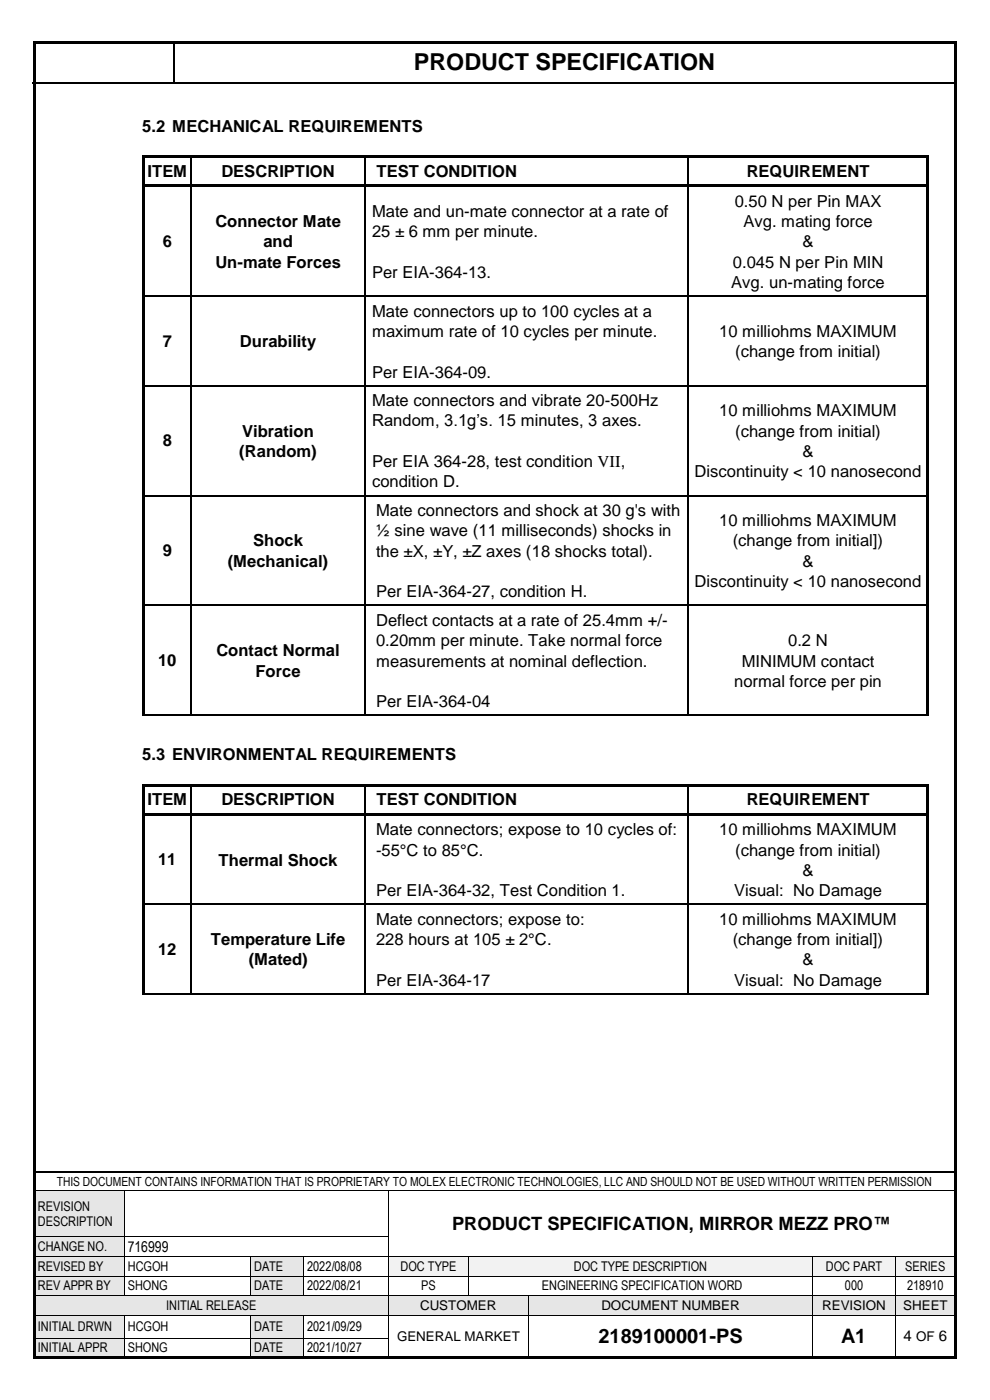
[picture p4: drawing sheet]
<svg xmlns="http://www.w3.org/2000/svg" width="210mm" height="297mm" viewBox="0 0 210 297" stroke-linecap="round" stroke-linejoin="round" font-family="sans-serif">
<defs><g id="words">
<text font-size="5" x="87.8" y="14.9">PRODUCT SPECIFICATION</text>
<g font-size="4.2">
<text x="126.9" y="284.9">2189100001-PS</text>
<text x="178.5" y="284.9">A1</text>
</g>
<text font-size="3.9" x="95.9" y="260.9">PRODUCT SPECIFICATION, MIRROR MEZZ PRO™</text>
<g font-size="3.5">
<text x="30.2" y="28">5.2 MECHANICAL REQUIREMENTS</text>
<text x="31.3" y="37.6">ITEM</text>
<text x="47" y="37.6">DESCRIPTION</text>
<text x="79.9" y="37.6">TEST CONDITION</text>
<text x="158.4" y="37.6">REQUIREMENT</text>
<text x="78.9" y="46">Mate and un-mate connector at a rate of</text>
<text x="155.9" y="43.9">0.50 N per Pin MAX</text>
<text x="34.6" y="52.4">6</text>
<text x="45.7" y="48.2">Connector Mate</text>
<text x="55.9" y="52.5">and</text>
<text x="78.9" y="50.3">25 ± 6 mm per minute.</text>
<text x="157.7" y="48.2">Avg. mating force</text>
<text x="170.3" y="52.5">&amp;</text>
<text x="45.7" y="56.8">Un-mate Forces</text>
<text x="78.9" y="58.9">Per EIA-364-13.</text>
<text x="155.5" y="56.8">0.045 N per Pin MIN</text>
<text x="155.1" y="61.1">Avg. un-mating force</text>
<text x="78.9" y="67.2">Mate connectors up to 100 cycles at a</text>
<text x="78.9" y="71.5">maximum rate of 10 cycles per minute.</text>
<text x="152.6" y="71.5">10 milliohms MAXIMUM</text>
<text x="34.6" y="73.5">7</text>
<text x="50.9" y="73.6">Durability</text>
<text x="155.9" y="75.8">(change from initial)</text>
<text x="78.9" y="80.1">Per EIA-364-09.</text>
<text x="78.9" y="86.2">Mate connectors and vibrate 20-500Hz</text>
<text x="152.6" y="88.3">10 milliohms MAXIMUM</text>
<text x="34.6" y="94.7">8</text>
<text x="51.4" y="92.6">Vibration</text>
<text x="78.9" y="90.5">Random, 3.1g’s. 15 minutes, 3 axes.</text>
<text x="155.9" y="92.6">(change from initial)</text>
<text x="50.8" y="97">(Random)</text>
<text x="78.9" y="99.1">Per EIA 364-28, test condition VII,</text>
<text x="147.3" y="101.2">Discontinuity &lt; 10 nanosecond</text>
<text x="170.3" y="97">&amp;</text>
<text x="78.9" y="103.4">condition D.</text>
<text x="79.8" y="109.5">Mate connectors and shock at 30 g's with</text>
<text x="79.8" y="113.8">½ sine wave (11 milliseconds) shocks in</text>
<text x="152.6" y="111.7">10 milliohms MAXIMUM</text>
<text x="34.6" y="118">9</text>
<text x="53.7" y="115.9">Shock</text>
<text x="79.8" y="118.1">the ±X, ±Y, ±Z axes (18 shocks total).</text>
<text x="155.4" y="115.9">(change from initial])</text>
<text x="48.3" y="120.2">(Mechanical)</text>
<text x="147.3" y="124.6">Discontinuity &lt; 10 nanosecond</text>
<text x="170.3" y="120.2">&amp;</text>
<text x="79.8" y="126.7">Per EIA-364-27, condition H.</text>
<text x="79.8" y="132.8">Deflect contacts at a rate of 25.4mm +/-</text>
<text x="79.8" y="137.1">0.20mm per minute. Take normal force</text>
<text x="167.2" y="137.1">0.2 N</text>
<text x="33.5" y="141.3">10</text>
<text x="45.9" y="139.3">Contact Normal</text>
<text x="54.2" y="143.5">Force</text>
<text x="79.8" y="141.4">measurements at nominal deflection.</text>
<text x="157.3" y="141.4">MINIMUM contact</text>
<text x="155.7" y="145.7">normal force per pin</text>
<text x="79.8" y="150">Per EIA-364-04</text>
<text x="30.2" y="161.3">5.3 ENVIRONMENTAL REQUIREMENTS</text>
<text x="31.3" y="170.9">ITEM</text>
<text x="47" y="170.9">DESCRIPTION</text>
<text x="79.9" y="170.9">TEST CONDITION</text>
<text x="158.4" y="170.9">REQUIREMENT</text>
<text x="79.8" y="177.2">Mate connectors; expose to 10 cycles of:</text>
<text x="152.6" y="177.2">10 milliohms MAXIMUM</text>
<text x="33.5" y="183.6">11</text>
<text x="46.4" y="183.6">Thermal Shock</text>
<text x="79.8" y="181.5">-55°C to 85°C.</text>
<text x="155.9" y="181.5">(change from initial)</text>
<text x="170.3" y="185.8">&amp;</text>
<text x="79.8" y="190.1">Per EIA-364-32, Test Condition 1.</text>
<text x="155.7" y="190.1">Visual: No Damage</text>
<text x="79.8" y="196.2">Mate connectors; expose to:</text>
<text x="152.6" y="196.2">10 milliohms MAXIMUM</text>
<text x="33.5" y="202.5">12</text>
<text x="44.7" y="200.5">Temperature Life</text>
<text x="79.8" y="200.5">228 hours at 105 ± 2°C.</text>
<text x="155.4" y="200.5">(change from initial])</text>
<text x="52.8" y="204.8">(Mated)</text>
<text x="79.8" y="209.1">Per EIA-364-17</text>
<text x="155.7" y="209.1">Visual: No Damage</text>
<text x="170.3" y="204.8">&amp;</text>
</g>
<g font-size="3.2">
<text x="27.1" y="265.6">716999</text>
<text x="191.7" y="284.5">4 OF 6</text>
</g>
<g font-size="2.8">
<text x="8" y="256.9">REVISION</text>
<text x="8" y="260.1">DESCRIPTION</text>
<text x="8" y="265.5">CHANGE NO.</text>
<text x="8" y="269.6">REVISED BY</text>
<text x="27.1" y="269.6">HCGOH</text>
<text x="53.9" y="269.6">DATE</text>
<text x="65.2" y="269.6">2022/08/08</text>
<text x="85" y="269.6">DOC TYPE</text>
<text x="121.7" y="269.6">DOC TYPE DESCRIPTION</text>
<text x="175.2" y="269.6">DOC PART</text>
<text x="192" y="269.6">SERIES</text>
<text x="8" y="273.8">REV APPR BY</text>
<text x="27.1" y="273.8">SHONG</text>
<text x="53.9" y="273.8">DATE</text>
<text x="65.2" y="273.8">2022/08/21</text>
<text x="89.3" y="273.8">PS</text>
<text x="114.9" y="273.8">ENGINEERING SPECIFICATION WORD</text>
<text x="179.2" y="273.8">000</text>
<text x="192.4" y="273.8">218910</text>
<text x="35.2" y="277.9">INITIAL RELEASE</text>
<text x="89.1" y="277.9">CUSTOMER</text>
<text x="127.6" y="277.9">DOCUMENT NUMBER</text>
<text x="174.4" y="277.9">REVISION</text>
<text x="191.6" y="277.9">SHEET</text>
<text x="8" y="282.4">INITIAL DRWN</text>
<text x="8" y="286.8">INITIAL APPR</text>
<text x="27.1" y="282.4">HCGOH</text>
<text x="27.1" y="286.8">SHONG</text>
<text x="53.9" y="282.4">DATE</text>
<text x="53.9" y="286.8">DATE</text>
<text x="65.2" y="282.4">2021/09/29</text>
<text x="65.2" y="286.8">2021/10/27</text>
<text x="84.2" y="284.4">GENERAL MARKET</text>
</g>
<text font-size="2.7" x="12" y="251.6">THIS DOCUMENT CONTAINS INFORMATION THAT IS PROPRIETARY TO MOLEX ELECTRONIC TECHNOLOGIES, LLC AND SHOULD NOT BE USED WITHOUT WRITTEN PERMISSION</text>
</g></defs>
<g fill="#000">
<path d="M36.7 8.9h.3v.2h-.3z" fill-rule="evenodd"/>
<path d="M36.7 17.4h.3v.3h-.3z" fill-rule="evenodd"/>
</g>
<path d="M6.9 17.6h29.8M36.9 9.1v8.3M37 17.6h165.8M7.3 248.6h195.3" fill="none" stroke="#000" stroke-width=".34"/>
<g fill="#e6e6e6">
<path d="M7.3 252.8h19v9.5h-19z" fill-rule="evenodd"/>
<path d="M8 254.3h17.6v3.2h-17.6z" fill-rule="evenodd"/>
<path d="M8 257.5h17.6v3.3h-17.6z" fill-rule="evenodd"/>
</g>
<path d="M7.3 252.6h19M26.4 252.7v9.6M26.5 252.6h55.8M82.4 252.7v9.6M82.5 252.6h120.1" fill="none" stroke="#000" stroke-width=".21"/>
<g fill="#000">
<path d="M26.3 252.6h.2v.1h-.2z" fill-rule="evenodd"/>
<path d="M82.3 252.6h.2v.1h-.2z" fill-rule="evenodd"/>
</g>
<g fill="#e6e6e6">
<path d="M7.3 262.5h19v4h-19z" fill-rule="evenodd"/>
<path d="M8 262.9h17.6v3.2h-17.6z" fill-rule="evenodd"/>
</g>
<path d="M7.3 262.4h19M26.4 262.5v4M26.5 262.4h55.8M82.4 262.5v4" fill="none" stroke="#000" stroke-width=".21"/>
<g fill="#000">
<path d="M26.3 262.3h.2v.2h-.2z" fill-rule="evenodd"/>
<path d="M82.3 262.3h.2v.2h-.2z" fill-rule="evenodd"/>
</g>
<g fill="#e6e6e6">
<path d="M7.3 266.6h19v4h-19z" fill-rule="evenodd"/>
<path d="M8 267h17.6v3.2h-17.6z" fill-rule="evenodd"/>
</g>
<g fill="#fff">
<path d="M26.4 266.6h26.7v4h-26.7z" fill-rule="evenodd"/>
<path d="M27.1 267h25.3v3.2h-25.3z" fill-rule="evenodd"/>
</g>
<g fill="#e6e6e6">
<path d="M53.2 266.6h11.1v4h-11.1z" fill-rule="evenodd"/>
<path d="M53.9 267h9.7v3.2h-9.7z" fill-rule="evenodd"/>
</g>
<g fill="#f2f2f2">
<path d="M82.5 266.6h16.8v4h-16.8z" fill-rule="evenodd"/>
<path d="M83.2 267h15.4v3.2h-15.4z" fill-rule="evenodd"/>
<path d="M99.5 266.6h72.8v4h-72.8z" fill-rule="evenodd"/>
<path d="M100.1 267h71.5v3.2h-71.5z" fill-rule="evenodd"/>
<path d="M172.5 266.6h17.4v4h-17.4z" fill-rule="evenodd"/>
<path d="M173.1 267h16.1v3.2h-16.1z" fill-rule="evenodd"/>
<path d="M190.1 266.6h12.5v4h-12.5z" fill-rule="evenodd"/>
<path d="M190.7 267h11.1v3.2h-11.1z" fill-rule="evenodd"/>
</g>
<g fill="none" stroke="#000" stroke-width=".21">
<path d="M7.3 266.6h19M26.4 266.6v4M26.5 266.6h26.6M53.2 266.6v4M53.3 266.6h11.1M64.4 266.6v4M64.5 266.6h17.8M82.4 266.6v4M82.5 266.6h16.8M99.4 266.6v4M99.5 266.6h72.8M172.4 266.6v4"/>
<path d="M172.5 266.6h17.4M190 266.6v4M190.1 266.6h12.5"/>
</g>
<g fill="#000">
<path d="M26.3 266.5h.2v.1h-.2z" fill-rule="evenodd"/>
<path d="M53.1 266.5h.2v.1h-.2z" fill-rule="evenodd"/>
<path d="M64.4 266.5h.1v.1h-.1z" fill-rule="evenodd"/>
<path d="M82.3 266.5h.2v.1h-.2z" fill-rule="evenodd"/>
<path d="M99.3 266.5h.2v.1h-.2z" fill-rule="evenodd"/>
<path d="M172.3 266.5h.2v.1h-.2z" fill-rule="evenodd"/>
<path d="M189.9 266.5h.2v.1h-.2z" fill-rule="evenodd"/>
</g>
<g fill="#e6e6e6">
<path d="M7.3 270.8h19v4h-19z" fill-rule="evenodd"/>
<path d="M8 271.2h17.6v3.2h-17.6z" fill-rule="evenodd"/>
</g>
<g fill="#fff">
<path d="M26.4 270.8h26.7v4h-26.7z" fill-rule="evenodd"/>
<path d="M27.1 271.2h25.3v3.2h-25.3z" fill-rule="evenodd"/>
</g>
<g fill="#e6e6e6">
<path d="M53.2 270.8h11.1v4h-11.1z" fill-rule="evenodd"/>
<path d="M53.9 271.2h9.7v3.2h-9.7z" fill-rule="evenodd"/>
</g>
<g fill="#fff">
<path d="M64.5 270.8h17.8v4h-17.8z" fill-rule="evenodd"/>
<path d="M65.2 271.2h16.4v3.2h-16.4z" fill-rule="evenodd"/>
</g>
<g fill="none" stroke="#000" stroke-width=".21">
<path d="M7.3 270.7h19M26.4 270.8v4M26.5 270.7h26.6M53.2 270.8v4M53.3 270.7h11.1M64.4 270.8v4M64.5 270.7h17.8M82.4 270.8v4M82.5 270.7h16.8M99.4 270.8v4M99.5 270.7h72.8M172.4 270.8v4"/>
<path d="M172.5 270.7h17.4M190 270.8v4M190.1 270.7h12.5"/>
</g>
<g fill="#000">
<path d="M26.3 270.6h.2v.2h-.2z" fill-rule="evenodd"/>
<path d="M53.1 270.6h.2v.2h-.2z" fill-rule="evenodd"/>
<path d="M64.4 270.6h.1v.2h-.1z" fill-rule="evenodd"/>
<path d="M82.3 270.6h.2v.2h-.2z" fill-rule="evenodd"/>
<path d="M99.3 270.6h.2v.2h-.2z" fill-rule="evenodd"/>
<path d="M172.3 270.6h.2v.2h-.2z" fill-rule="evenodd"/>
<path d="M189.9 270.6h.2v.2h-.2z" fill-rule="evenodd"/>
</g>
<g fill="#e6e6e6">
<path d="M7.3 274.9h75v4h-75z" fill-rule="evenodd"/>
<path d="M8 275.3h73.6v3.2h-73.6z" fill-rule="evenodd"/>
<path d="M82.5 274.9h29.5v4h-29.5z" fill-rule="evenodd"/>
<path d="M83.2 275.3h28.1v3.2h-28.1z" fill-rule="evenodd"/>
<path d="M112.2 274.9h60.1v4h-60.1z" fill-rule="evenodd"/>
<path d="M112.8 275.3h58.8v3.2h-58.8z" fill-rule="evenodd"/>
<path d="M172.5 274.9h17.4v4h-17.4z" fill-rule="evenodd"/>
<path d="M173.1 275.3h16.1v3.2h-16.1z" fill-rule="evenodd"/>
<path d="M190.1 274.9h12.5v4h-12.5z" fill-rule="evenodd"/>
<path d="M190.7 275.3h11.1v3.2h-11.1z" fill-rule="evenodd"/>
</g>
<g fill="none" stroke="#000" stroke-width=".21">
<path d="M7.3 274.9h19M26.5 274.9h26.6M53.3 274.9h11.1M64.5 274.9h17.8M82.4 274.9v4M82.5 274.9h16.8M99.5 274.9h12.5M112.1 274.9v4M112.2 274.9h60.1M172.4 274.9v4M172.5 274.9h17.4M190 274.9v4"/>
<path d="M190.1 274.9h12.5"/>
</g>
<g fill="#000">
<path d="M26.3 274.8h.2v.1h-.2z" fill-rule="evenodd"/>
<path d="M53.1 274.8h.2v.1h-.2z" fill-rule="evenodd"/>
<path d="M64.4 274.8h.1v.1h-.1z" fill-rule="evenodd"/>
<path d="M82.3 274.8h.2v.1h-.2z" fill-rule="evenodd"/>
<path d="M99.3 274.8h.2v.1h-.2z" fill-rule="evenodd"/>
<path d="M112 274.8h.2v.1h-.2z" fill-rule="evenodd"/>
<path d="M172.3 274.8h.2v.1h-.2z" fill-rule="evenodd"/>
<path d="M189.9 274.8h.2v.1h-.2z" fill-rule="evenodd"/>
</g>
<g fill="#e6e6e6">
<path d="M7.3 279.1h19v4.7h-19z" fill-rule="evenodd"/>
<path d="M8 279.8h17.6v3.2h-17.6z" fill-rule="evenodd"/>
<path d="M53.2 279.1h11.1v4.7h-11.1z" fill-rule="evenodd"/>
<path d="M53.9 279.8h9.7v3.2h-9.7z" fill-rule="evenodd"/>
</g>
<g fill="#fff">
<path d="M112.2 279.1h60.1v8.6h-60.1z" fill-rule="evenodd"/>
<path d="M112.8 281h58.8v4.8h-58.8z" fill-rule="evenodd"/>
<path d="M172.5 279.1h17.4v8.6h-17.4z" fill-rule="evenodd"/>
<path d="M173.1 281h16.1v4.8h-16.1z" fill-rule="evenodd"/>
<path d="M190.1 279.1h12.5v8.6h-12.5z" fill-rule="evenodd"/>
<path d="M190.7 281.6h11.1v3.6h-11.1z" fill-rule="evenodd"/>
</g>
<g fill="none" stroke="#000" stroke-width=".21">
<path d="M7.3 279h19M26.4 279.1v4.7M26.5 279h26.6M53.2 279.1v4.7M53.3 279h11.1M64.4 279.1v4.7M64.5 279h17.8M82.4 279.1v4.7M82.5 279h29.5M112.1 279.1v4.7M112.2 279h60.1M172.4 279.1v4.7"/>
<path d="M172.5 279h17.4M190 279.1v4.7M190.1 279h12.5"/>
</g>
<g fill="#000">
<path d="M26.3 278.9h.2v.2h-.2z" fill-rule="evenodd"/>
<path d="M53.1 278.9h.2v.2h-.2z" fill-rule="evenodd"/>
<path d="M64.4 278.9h.1v.2h-.1z" fill-rule="evenodd"/>
<path d="M82.3 278.9h.2v.2h-.2z" fill-rule="evenodd"/>
<path d="M112 278.9h.2v.2h-.2z" fill-rule="evenodd"/>
<path d="M172.3 278.9h.2v.2h-.2z" fill-rule="evenodd"/>
<path d="M189.9 278.9h.2v.2h-.2z" fill-rule="evenodd"/>
</g>
<g fill="#e6e6e6">
<path d="M7.3 284h19v3.7h-19z" fill-rule="evenodd"/>
<path d="M8 284.2h17.6v3.2h-17.6z" fill-rule="evenodd"/>
<path d="M53.2 284h11.1v3.7h-11.1z" fill-rule="evenodd"/>
<path d="M53.9 284.2h9.7v3.2h-9.7z" fill-rule="evenodd"/>
</g>
<path d="M7.3 283.9h19M26.4 284v3.7M26.5 283.9h26.6M53.2 284v3.7M53.3 283.9h11.1M64.4 284v3.7M64.5 283.9h17.8M82.4 284v3.7M112.1 284v3.7M172.4 284v3.7M190 284v3.7" fill="none" stroke="#000" stroke-width=".21"/>
<g fill="#000">
<path d="M7 8.8h.5v.5h-.5z" fill-rule="evenodd"/>
<path d="M7 8.8h.5v.5h-.5z" fill-rule="evenodd"/>
<path d="M7.5 8.8h195v.5h-195z" fill-rule="evenodd"/>
<path d="M202.5 8.8h.5v.5h-.5z" fill-rule="evenodd"/>
<path d="M202.5 8.8h.5v.5h-.5z" fill-rule="evenodd"/>
<path d="M30.2 33h.5v1.3h-.5z" fill-rule="evenodd"/>
<path d="M30.2 33h.5v.5h-.5z" fill-rule="evenodd"/>
<path d="M30.2 34.3h.5v4.8h-.5z" fill-rule="evenodd"/>
<path d="M30.7 33h9.8v.5h-9.8z" fill-rule="evenodd"/>
<path d="M30.7 39.1h9.8v.5h-9.8z" fill-rule="evenodd"/>
<path d="M40.5 33.5h.2v.8h-.2z" fill-rule="evenodd"/>
<path d="M40.5 33h.5v.5h-.5z" fill-rule="evenodd"/>
<path d="M40.5 39.1h.5v.5h-.5z" fill-rule="evenodd"/>
<path d="M41 33h36.3v.5h-36.3z" fill-rule="evenodd"/>
<path d="M41 39.1h36.3v.5h-36.3z" fill-rule="evenodd"/>
<path d="M77.3 33.5h.3v.8h-.3z" fill-rule="evenodd"/>
<path d="M77.3 33h.5v.5h-.5z" fill-rule="evenodd"/>
<path d="M77.3 39.1h.5v.5h-.5z" fill-rule="evenodd"/>
<path d="M77.8 33h68.1v.5h-68.1z" fill-rule="evenodd"/>
<path d="M77.8 39.1h68.1v.5h-68.1z" fill-rule="evenodd"/>
<path d="M145.9 33.5h.3v.8h-.3z" fill-rule="evenodd"/>
<path d="M145.9 33h.5v.5h-.5z" fill-rule="evenodd"/>
<path d="M145.9 39.1h.5v.5h-.5z" fill-rule="evenodd"/>
<path d="M146.4 33h50.2v.5h-50.2z" fill-rule="evenodd"/>
<path d="M146.4 39.1h50.2v.5h-50.2z" fill-rule="evenodd"/>
<path d="M196.6 33h.5v1.3h-.5z" fill-rule="evenodd"/>
<path d="M196.6 33h.5v.5h-.5z" fill-rule="evenodd"/>
<path d="M196.6 34.3h.5v4.8h-.5z" fill-rule="evenodd"/>
<path d="M30.2 39.1h.5v1.3h-.5z" fill-rule="evenodd"/>
<path d="M40.5 39.6h.2v.8h-.2z" fill-rule="evenodd"/>
<path d="M77.3 39.6h.3v.8h-.3z" fill-rule="evenodd"/>
<path d="M145.9 39.6h.3v.8h-.3z" fill-rule="evenodd"/>
<path d="M196.6 39.1h.5v1.3h-.5z" fill-rule="evenodd"/>
<path d="M30.2 40.4h.5v22.3h-.5z" fill-rule="evenodd"/>
<path d="M30.2 62.7h.5v1h-.5z" fill-rule="evenodd"/>
<path d="M40.5 62.7h.2v1h-.2z" fill-rule="evenodd"/>
<path d="M77.3 62.7h.3v1h-.3z" fill-rule="evenodd"/>
<path d="M145.9 62.7h.3v1h-.3z" fill-rule="evenodd"/>
<path d="M196.6 40.4h.5v22.3h-.5z" fill-rule="evenodd"/>
<path d="M196.6 62.7h.5v1h-.5z" fill-rule="evenodd"/>
<path d="M30.2 63.7h.5v18h-.5z" fill-rule="evenodd"/>
<path d="M30.2 81.7h.5v1h-.5z" fill-rule="evenodd"/>
<path d="M40.5 81.7h.2v1h-.2z" fill-rule="evenodd"/>
<path d="M77.3 81.7h.3v1h-.3z" fill-rule="evenodd"/>
<path d="M145.9 81.7h.3v1h-.3z" fill-rule="evenodd"/>
<path d="M196.6 63.7h.5v18h-.5z" fill-rule="evenodd"/>
<path d="M196.6 81.7h.5v1h-.5z" fill-rule="evenodd"/>
<path d="M30.2 82.7h.5v22.3h-.5z" fill-rule="evenodd"/>
<path d="M30.2 105h.5v1h-.5z" fill-rule="evenodd"/>
<path d="M40.5 105h.2v1h-.2z" fill-rule="evenodd"/>
<path d="M77.3 105h.3v1h-.3z" fill-rule="evenodd"/>
<path d="M145.9 105h.3v1h-.3z" fill-rule="evenodd"/>
<path d="M196.6 82.7h.5v22.3h-.5z" fill-rule="evenodd"/>
<path d="M196.6 105h.5v1h-.5z" fill-rule="evenodd"/>
<path d="M30.2 106h.5v22.3h-.5z" fill-rule="evenodd"/>
<path d="M30.2 128.3h.5v1h-.5z" fill-rule="evenodd"/>
<path d="M40.5 128.3h.2v1h-.2z" fill-rule="evenodd"/>
<path d="M77.3 128.3h.3v1h-.3z" fill-rule="evenodd"/>
<path d="M145.9 128.3h.3v1h-.3z" fill-rule="evenodd"/>
<path d="M196.6 106h.5v22.3h-.5z" fill-rule="evenodd"/>
<path d="M196.6 128.3h.5v1h-.5z" fill-rule="evenodd"/>
<path d="M30.2 129.3h.5v22.3h-.5z" fill-rule="evenodd"/>
<path d="M40.5 151.6h.2v.3h-.2z" fill-rule="evenodd"/>
<path d="M77.3 151.6h.3v.3h-.3z" fill-rule="evenodd"/>
<path d="M145.9 151.6h.3v.3h-.3z" fill-rule="evenodd"/>
<path d="M196.6 129.3h.5v22.3h-.5z" fill-rule="evenodd"/>
<path d="M196.6 151.6h.5v.3h-.5z" fill-rule="evenodd"/>
<path d="M30.2 166.4h.5v1.2h-.5z" fill-rule="evenodd"/>
<path d="M30.2 166.4h.5v.5h-.5z" fill-rule="evenodd"/>
<path d="M30.2 167.6h.5v4.8h-.5z" fill-rule="evenodd"/>
<path d="M30.2 172.4h.5v1.3h-.5z" fill-rule="evenodd"/>
<path d="M30.7 166.4h9.8v.5h-9.8z" fill-rule="evenodd"/>
<path d="M30.7 172.4h9.8v.6h-9.8z" fill-rule="evenodd"/>
<path d="M40.5 166.9h.2v.7h-.2z" fill-rule="evenodd"/>
<path d="M40.5 166.4h.5v.5h-.5z" fill-rule="evenodd"/>
<path d="M40.5 173h.2v.7h-.2z" fill-rule="evenodd"/>
<path d="M40.5 172.4h.5v.6h-.5z" fill-rule="evenodd"/>
<path d="M41 166.4h36.3v.5h-36.3z" fill-rule="evenodd"/>
<path d="M41 172.4h36.3v.6h-36.3z" fill-rule="evenodd"/>
<path d="M77.3 166.9h.3v.7h-.3z" fill-rule="evenodd"/>
<path d="M77.3 166.4h.5v.5h-.5z" fill-rule="evenodd"/>
<path d="M77.3 173h.3v.7h-.3z" fill-rule="evenodd"/>
<path d="M77.3 172.4h.5v.6h-.5z" fill-rule="evenodd"/>
<path d="M77.8 166.4h68.1v.5h-68.1z" fill-rule="evenodd"/>
<path d="M77.8 172.4h68.1v.6h-68.1z" fill-rule="evenodd"/>
<path d="M145.9 166.9h.3v.7h-.3z" fill-rule="evenodd"/>
<path d="M145.9 166.4h.5v.5h-.5z" fill-rule="evenodd"/>
<path d="M145.9 173h.3v.7h-.3z" fill-rule="evenodd"/>
<path d="M145.9 172.4h.5v.6h-.5z" fill-rule="evenodd"/>
<path d="M146.4 166.4h50.2v.5h-50.2z" fill-rule="evenodd"/>
<path d="M146.4 172.4h50.2v.6h-50.2z" fill-rule="evenodd"/>
<path d="M196.6 166.4h.5v1.2h-.5z" fill-rule="evenodd"/>
<path d="M196.6 166.4h.5v.5h-.5z" fill-rule="evenodd"/>
<path d="M196.6 167.6h.5v4.8h-.5z" fill-rule="evenodd"/>
<path d="M196.6 172.4h.5v1.3h-.5z" fill-rule="evenodd"/>
<path d="M30.2 173.7h.5v18h-.5z" fill-rule="evenodd"/>
<path d="M30.2 191.7h.5v1h-.5z" fill-rule="evenodd"/>
<path d="M40.5 191.7h.2v1h-.2z" fill-rule="evenodd"/>
<path d="M77.3 191.7h.3v1h-.3z" fill-rule="evenodd"/>
<path d="M145.9 191.7h.3v1h-.3z" fill-rule="evenodd"/>
<path d="M196.6 173.7h.5v18h-.5z" fill-rule="evenodd"/>
<path d="M196.6 191.7h.5v1h-.5z" fill-rule="evenodd"/>
<path d="M30.2 192.7h.5v18h-.5z" fill-rule="evenodd"/>
<path d="M40.5 210.7h.2v.3h-.2z" fill-rule="evenodd"/>
<path d="M77.3 210.7h.3v.3h-.3z" fill-rule="evenodd"/>
<path d="M145.9 210.7h.3v.3h-.3z" fill-rule="evenodd"/>
<path d="M196.6 192.7h.5v18h-.5z" fill-rule="evenodd"/>
<path d="M196.6 210.7h.5v.3h-.5z" fill-rule="evenodd"/>
<path d="M7 9.3h.5v278.4h-.5z" fill-rule="evenodd"/>
<path d="M7 287.7h.5v.5h-.5z" fill-rule="evenodd"/>
<path d="M7 287.7h.5v.5h-.5z" fill-rule="evenodd"/>
<path d="M7.5 287.7h195v.5h-195z" fill-rule="evenodd"/>
<path d="M26.3 283.8h.2v.2h-.2z" fill-rule="evenodd"/>
<path d="M53.1 283.8h.2v.2h-.2z" fill-rule="evenodd"/>
<path d="M64.4 283.8h.1v.2h-.1z" fill-rule="evenodd"/>
<path d="M82.3 283.8h.2v.2h-.2z" fill-rule="evenodd"/>
<path d="M112 283.8h.2v.2h-.2z" fill-rule="evenodd"/>
<path d="M172.3 283.8h.2v.2h-.2z" fill-rule="evenodd"/>
<path d="M189.9 283.8h.2v.2h-.2z" fill-rule="evenodd"/>
<path d="M202.5 9.3h.5v278.4h-.5z" fill-rule="evenodd"/>
<path d="M202.5 287.7h.5v.5h-.5z" fill-rule="evenodd"/>
<path d="M202.5 287.7h.5v.5h-.5z" fill-rule="evenodd"/>
</g>
<g fill="none" stroke="#000" stroke-width=".25">
<path d="M40.6 34.3v4.8M77.4 34.3v4.8M146 34.3v4.8M40.6 40.4v22.3M77.4 40.4v22.3M146 40.4v22.3M30.7 62.8h9.8M40.6 63.7v18M40.7 62.8h36.6M77.4 63.7v18M77.6 62.8h68.3M146 63.7v18"/>
<path d="M146.2 62.8h50.4M30.7 81.8h9.8M40.6 82.7v22.3M40.7 81.8h36.6M77.4 82.7v22.3M77.6 81.8h68.3M146 82.7v22.3M146.2 81.8h50.4M30.7 105.1h9.8M40.6 106v22.3M40.7 105.1h36.6M77.4 106v22.3"/>
<path d="M77.6 105.1h68.3M146 106v22.3M146.2 105.1h50.4M30.7 128.4h9.8M40.6 129.3v22.3M40.7 128.4h36.6M77.4 129.3v22.3M77.6 128.4h68.3M146 129.3v22.3M146.2 128.4h50.4M30.2 151.7h10.3M40.7 151.7h36.6"/>
<path d="M77.6 151.7h68.3M146.2 151.7h50.4M40.6 167.6v4.8M40.6 173.7v18M77.4 167.6v4.8M77.4 173.7v18M146 167.6v4.8M146 173.7v18M30.7 191.8h9.8M40.6 192.7v18M40.7 191.8h36.6M77.4 192.7v18"/>
<path d="M77.6 191.8h68.3M146 192.7v18M146.2 191.8h50.4M30.2 210.8h10.3M40.7 210.8h36.6M77.6 210.8h68.3M146.2 210.8h50.4"/>
</g>
<use href="#words"/>
</svg>
